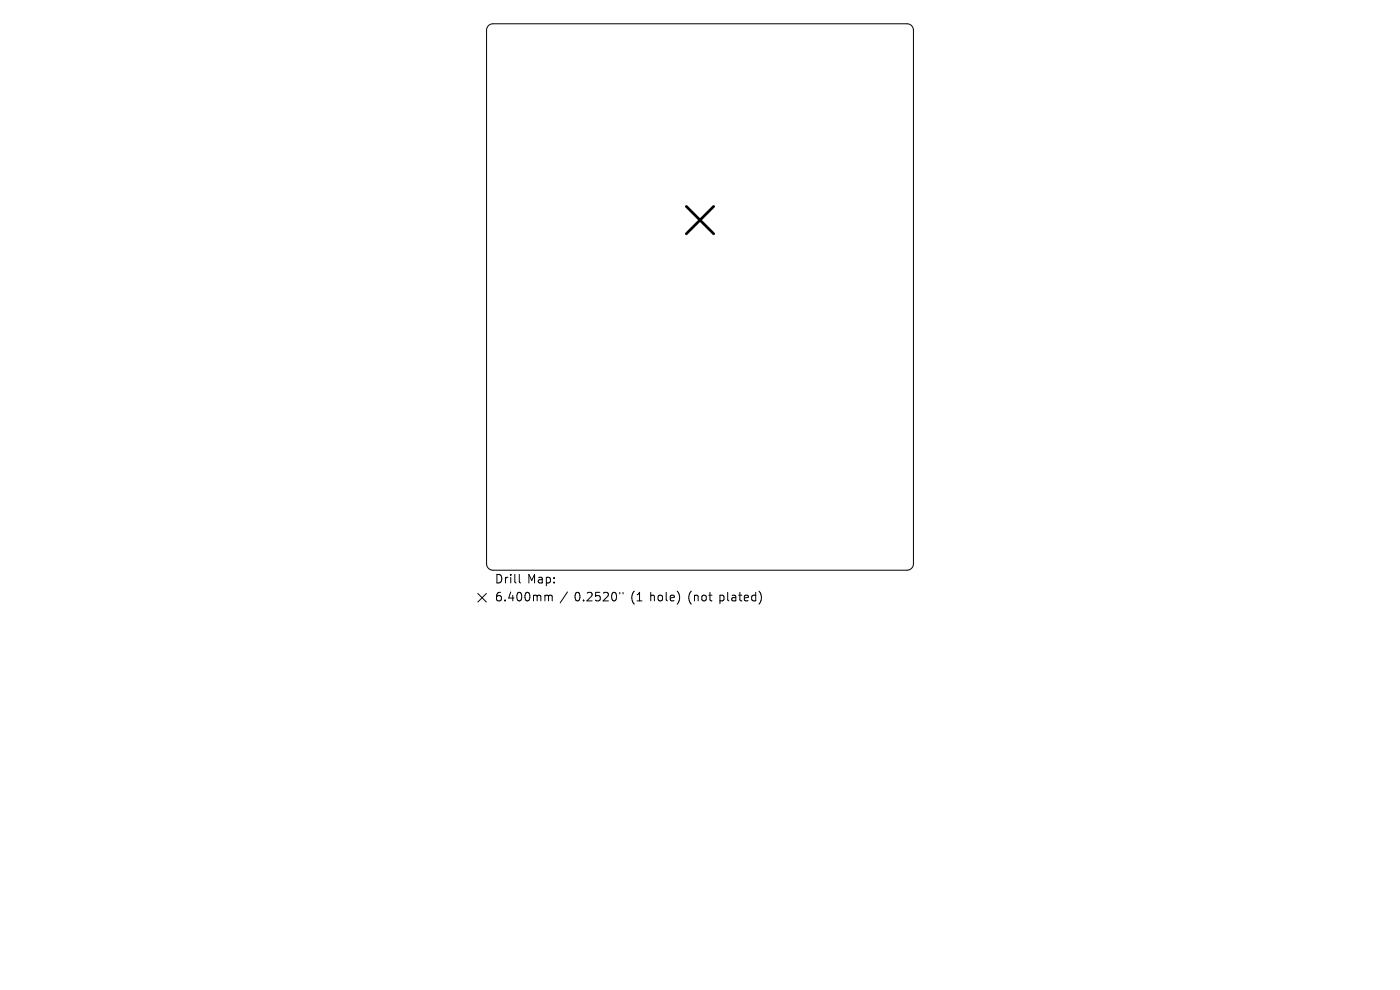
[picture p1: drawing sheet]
<svg xmlns="http://www.w3.org/2000/svg" width="297mm" height="210mm" viewBox="0 0 297 210" stroke-linecap="round" stroke-linejoin="round" font-family="sans-serif">
<defs><g id="words">
<g font-size="2.5">
<text x="105" y="124.1">Drill</text>
<text x="111.9" y="124.1">Map:</text>
<text x="105" y="127.9">6.400mm</text>
<text x="121.8" y="127.9">0.2520&quot;</text>
<text x="133.9" y="127.9">(1</text>
<text x="138" y="127.9">hole)</text>
<text x="146.1" y="127.9">(not</text>
<text x="152.8" y="127.9">plated)</text>
</g>
</g></defs>
<path d="M103.7 5.4l.9-.4h87.8a1.36 1.36 0 0 1 1.4 1.4v113.2a1.36 1.36 0 0 1-1.4 1.4h-87.8a1.36 1.36 0 0 1-1.4-1.4v-113.2l.1-.4zM101.4 125.9l1.8 1.8M103.2 125.9l-1.8 1.8M110.2 121.9v1.5l.2 .3M116.1 126.3l.3 .2M116.4 126.5v1M116.4 126.5l.2-.2h.5v1.2M120.4 125.6l-1.6 2.3M131.5 125.7v.3M132.2 125.7v.3M161.1 125.5a2.13 2.13 0 0 1 0 2.6" fill="none" stroke="#000" stroke-width=".21"/>
<path d="M145.6 43.8l5.8 5.8M151.4 43.8l-5.8 5.8" fill="none" stroke="#000" stroke-width=".58"/>
<use href="#words"/>
</svg>
